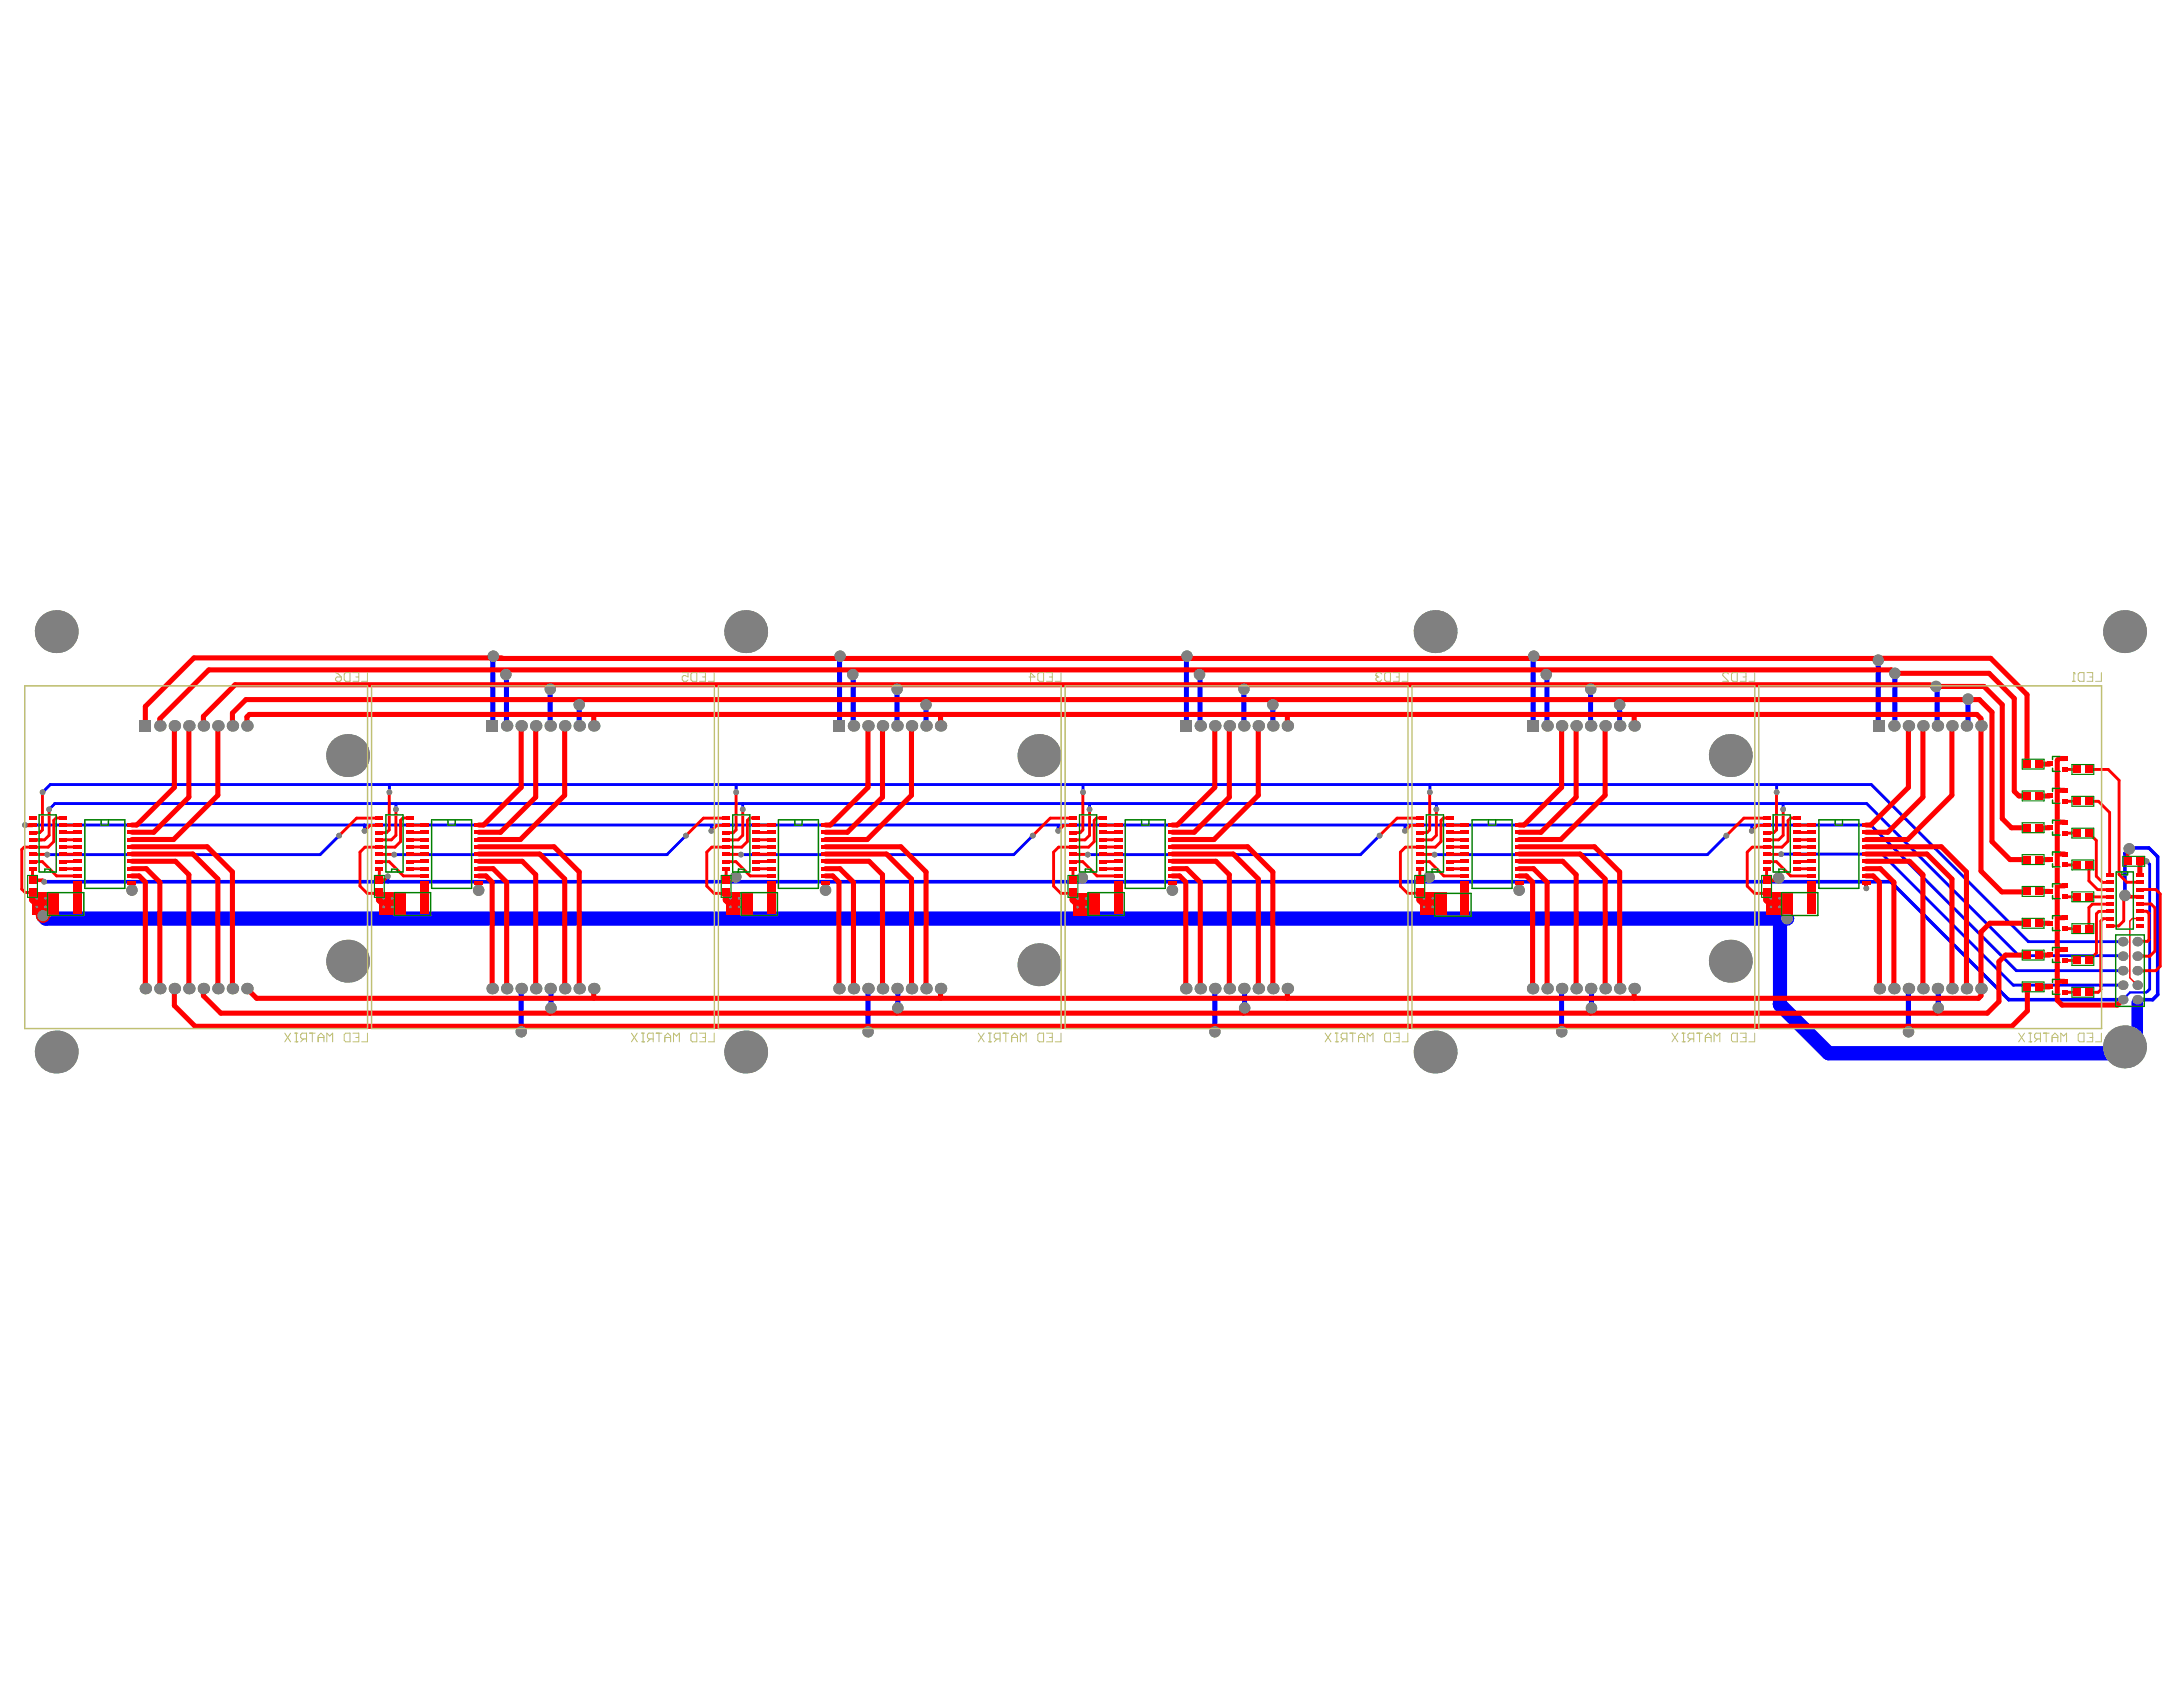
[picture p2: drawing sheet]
<svg xmlns="http://www.w3.org/2000/svg" width="279mm" height="216mm" viewBox="0 0 279 216" stroke-linecap="round" stroke-linejoin="round" font-family="sans-serif">
<path d="M17 112.8l-.1 .1v1M46.6 105.6l.1 .7M49.6 112.2h.1M91 105.6v.7M135.4 105.6v.7" fill="none" stroke="#00f" stroke-width=".37"/>
<path d="M107.5 92.8l-.1 .1M107.5 84v.1M151.8 92.8v.1M151.9 84l-.1 .1M153.6 92.9h.1" fill="none" stroke="#00f" stroke-width=".46"/>
<path d="M114.8 88.2h.1" fill="none" stroke="#00f" stroke-width=".65"/>
<circle cx="153.6" cy="86.5" r=".23" fill="#00f"/>
<g fill="none" stroke="#00f" stroke-width=".46">
<path d="M63.1 92.8l-.1 .1M63.1 84v.1M64.8 86.5h.1M64.8 92.9h.1M64.8 86.5v.1M109.2 86.5h.1M109.2 92.9h.1M109.2 86.5v.1M153.6 86.5v.1M196.2 92.8v.1M196.3 84l-.1 .1M198 92.9h.1"/>
<path d="M198 86.5h.1M198 86.5v.1M240.4 92.8l.1 .1M242.5 92.8l-.1 .1M247.9 92.9h.1M5.6 112.8h236.4l15.1 15.1h14.6M61.3 112.8v1.1M105.7 112.9v1M150.1 112.8v1.1M194.4 112.9v1M194.5 112.8l-.1 .1M238.8 112.8l.1 .9"/>
<path d="M272 114.6v-5.4l.6-.7h2.4l1.2 1.2v17.6l-.7 .6h-1.6M248 126.5l.1 .1v2.5"/>
</g>
<g fill="none" stroke="#00f" stroke-width=".65">
<path d="M63.1 84.1v8.7M64.8 86.5v6.4M70.4 88.2v4.7M74.1 90.2v2.7M107.5 84.1v8.7M109.2 86.5v6.4M114.8 88.2v4.7M118.5 90.2v2.7M151.8 84.1v8.7M153.6 86.5v6.4M159.2 88.2v4.7M162.9 90.2v2.7"/>
<path d="M196.2 84.1v8.7M198 86.5v6.4M203.6 88.2v4.7M207.3 90.2v2.7M240.4 84.5v8.3M242.5 86.2v6.6M247.9 88.5v4.4M251.9 89.5v3.2l-.2 .2M66.7 126.5v5.5M70.4 126.5l.1 .1v2.4M111.1 126.5v5.5M114.8 126.5l.1 .1v2.4"/>
<path d="M155.5 126.5v5.5M159.2 126.5l.1 .1v2.4M199.9 126.5v5.5M203.6 126.5l.1 .1v2.4M244.3 131.2l-.1 .1M244.3 126.5v5.5M248 126.5l.1 .1v2.4"/>
</g>
<g fill="none" stroke="#00f" stroke-width=".37">
<path d="M3.2 105.6h236.2l18.7 18.6h13.6M5.5 101.4l.9-1h233.1l20.1 20.1h12.4M6.3 103.6l.7-.8h231.9l19.5 19.5h13.6M43.4 106.9l-2.4 2.5h-34.9M49.6 112.2v.6M49.8 100.5v.9M50.7 102.9v.7M87.8 106.9l-2.4 2.5h-35M94.2 100.5v.9M95.1 102.9v.7M132.2 106.9l-2.4 2.5h-35M138.6 100.5v.9"/>
<path d="M139.5 102.9v.7M176.6 106.9l-2.5 2.5h-34.9M179.8 105.6v.7M183 100.5v.9M183.8 102.9v.7M221 106.9l-2.5 2.5h-34.9M224.2 105.6v.7M227.4 100.5v.9M228 109.3h12.9l16.8 16.8h14M228.2 102.9v.7M274.7 110.2l.4 .4v16l-.3 .3"/>
</g>
<path d="M274.8 126.9l-.1 .1h-2.1l-.9 .9" fill="none" stroke="#00f" stroke-width=".28"/>
<path d="M5.5 117.2l.4 .4h222.8M227.8 117.6v11l6.2 6.2h37.1l.8-.8" fill="none" stroke="#00f" stroke-width="1.8"/>
<path d="M273.5 128.3v4.1l-1.6 1.6" fill="none" stroke="#00f" stroke-width="1.5"/>
<g fill="#00f">
<path d="M92.9 114.2h3.4v2.9h-3.4z" fill-rule="evenodd"/>
<path d="M181.7 114.2h3.4v2.9h-3.4z" fill-rule="evenodd"/>
<path d="M48.6 114.2h3.4v2.9h-3.4z" fill-rule="evenodd"/>
<path d="M137.4 114.2h3.4v3h-3.4z" fill-rule="evenodd"/>
<path d="M226.1 114.2h3.4v2.9h-3.4z" fill-rule="evenodd"/>
<path d="M4.2 114.2h3.4v2.9h-3.4z" fill-rule="evenodd"/>
</g>
<g fill="#808080">
<circle cx="247.8" cy="87.9" r=".73"/>
<circle cx="242.5" cy="86.2" r=".73"/>
<circle cx="240.4" cy="84.5" r=".73"/>
<circle cx="70.5" cy="129" r=".73"/>
<circle cx="64.7" cy="86.3" r=".73"/>
<circle cx="63.1" cy="84" r=".73"/>
<circle cx="94.2" cy="101.4" r=".37"/>
<circle cx="95.1" cy="103.6" r=".37"/>
<circle cx="139.5" cy="103.6" r=".37"/>
<circle cx="138.6" cy="101.4" r=".37"/>
<circle cx="183.8" cy="103.6" r=".37"/>
<circle cx="183" cy="101.4" r=".37"/>
<circle cx="6.3" cy="103.6" r=".37"/>
<circle cx="5.5" cy="101.4" r=".37"/>
<circle cx="50.7" cy="103.6" r=".37"/>
<circle cx="49.8" cy="101.4" r=".37"/>
<circle cx="194.4" cy="113.9" r=".73"/>
<circle cx="228.7" cy="117.6" r=".73"/>
<circle cx="5.5" cy="117.2" r=".73"/>
<circle cx="94.6" cy="115" r=".18"/>
<circle cx="95.7" cy="115" r=".18"/>
<circle cx="95.7" cy="116.1" r=".18"/>
<circle cx="94.6" cy="116.1" r=".18"/>
<circle cx="93.5" cy="116.1" r=".18"/>
<circle cx="93.5" cy="115" r=".18"/>
<circle cx="137.9" cy="115" r=".18"/>
<circle cx="137.9" cy="116.1" r=".18"/>
<circle cx="139" cy="116.1" r=".18"/>
<circle cx="140.1" cy="116.1" r=".18"/>
<circle cx="140.1" cy="115" r=".18"/>
<circle cx="139" cy="115" r=".18"/>
<circle cx="182.3" cy="115" r=".18"/>
<circle cx="182.3" cy="116.1" r=".18"/>
<circle cx="183.4" cy="116.1" r=".18"/>
<circle cx="184.5" cy="116.1" r=".18"/>
<circle cx="184.5" cy="115" r=".18"/>
<circle cx="183.4" cy="115" r=".18"/>
<circle cx="226.7" cy="115" r=".18"/>
<circle cx="226.7" cy="116.1" r=".18"/>
<circle cx="227.7" cy="116.1" r=".18"/>
<circle cx="228.8" cy="116.1" r=".18"/>
<circle cx="228.8" cy="115" r=".18"/>
<circle cx="227.7" cy="115" r=".18"/>
<circle cx="49.1" cy="115" r=".18"/>
<circle cx="49.1" cy="116.1" r=".18"/>
<circle cx="50.2" cy="116.1" r=".18"/>
<circle cx="51.3" cy="116.1" r=".18"/>
<circle cx="51.3" cy="115" r=".18"/>
<circle cx="50.2" cy="115" r=".18"/>
<circle cx="4.7" cy="115" r=".18"/>
<circle cx="4.7" cy="116.1" r=".18"/>
<circle cx="5.8" cy="116.1" r=".18"/>
<circle cx="6.9" cy="116.1" r=".18"/>
<circle cx="6.9" cy="115" r=".18"/>
<circle cx="5.8" cy="115" r=".18"/>
<circle cx="150.1" cy="113.9" r=".73"/>
<circle cx="105.7" cy="113.9" r=".73"/>
<circle cx="16.9" cy="113.9" r=".73"/>
<circle cx="61.3" cy="113.9" r=".73"/>
<circle cx="227.4" cy="101.4" r=".37"/>
<circle cx="228.2" cy="103.6" r=".37"/>
<circle cx="228" cy="109.3" r=".37"/>
<circle cx="274.7" cy="110.2" r=".37"/>
<circle cx="272.5" cy="108.6" r=".73"/>
<circle cx="272" cy="114.6" r=".73"/>
<circle cx="70.4" cy="88.2" r=".73"/>
<circle cx="74.1" cy="90.2" r=".73"/>
<circle cx="118.5" cy="90.2" r=".73"/>
<circle cx="114.8" cy="88.2" r=".73"/>
<circle cx="107.5" cy="84" r=".73"/>
<circle cx="109.1" cy="86.3" r=".73"/>
<circle cx="162.9" cy="90.2" r=".73"/>
<circle cx="159.2" cy="88.2" r=".73"/>
<circle cx="151.9" cy="84" r=".73"/>
<circle cx="153.5" cy="86.3" r=".73"/>
<circle cx="207.3" cy="90.2" r=".73"/>
<circle cx="203.6" cy="88.2" r=".73"/>
<circle cx="196.3" cy="84" r=".73"/>
<circle cx="197.9" cy="86.3" r=".73"/>
<circle cx="66.7" cy="132" r=".73"/>
<circle cx="111.1" cy="132" r=".73"/>
<circle cx="114.9" cy="129" r=".73"/>
<circle cx="155.5" cy="132" r=".73"/>
<circle cx="159.3" cy="129" r=".73"/>
<circle cx="199.9" cy="132" r=".73"/>
<circle cx="203.7" cy="129" r=".73"/>
<circle cx="244.3" cy="132" r=".73"/>
<circle cx="248.1" cy="129" r=".73"/>
<circle cx="251.9" cy="89.5" r=".73"/>
<circle cx="3.2" cy="105.6" r=".37"/>
<circle cx="6.1" cy="109.4" r=".37"/>
<circle cx="43.4" cy="106.9" r=".37"/>
<circle cx="87.8" cy="106.9" r=".37"/>
<circle cx="50.4" cy="109.4" r=".37"/>
<circle cx="132.2" cy="106.9" r=".37"/>
<circle cx="94.8" cy="109.4" r=".37"/>
<circle cx="176.6" cy="106.9" r=".37"/>
<circle cx="139.2" cy="109.4" r=".37"/>
<circle cx="221" cy="106.9" r=".37"/>
<circle cx="183.6" cy="109.4" r=".37"/>
<circle cx="46.7" cy="106.3" r=".37"/>
<circle cx="91" cy="106.3" r=".37"/>
<circle cx="135.4" cy="106.3" r=".37"/>
<circle cx="179.8" cy="106.3" r=".37"/>
<circle cx="224.2" cy="106.3" r=".37"/>
<circle cx="5.6" cy="112.8" r=".37"/>
<circle cx="227.6" cy="112.4" r=".73"/>
<circle cx="238.9" cy="113.7" r=".37"/>
<circle cx="182.9" cy="112.3" r=".73"/>
<circle cx="138.5" cy="112.3" r=".73"/>
<circle cx="94.2" cy="112.2" r=".73"/>
<circle cx="49.6" cy="112.2" r=".37"/>
<circle cx="24.2" cy="126.5" r=".73"/>
<circle cx="22.3" cy="126.5" r=".73"/>
<circle cx="20.5" cy="126.5" r=".73"/>
<circle cx="20.5" cy="92.9" r=".73"/>
<circle cx="22.3" cy="92.9" r=".73"/>
<circle cx="24.2" cy="92.9" r=".73"/>
<circle cx="29.7" cy="126.5" r=".73"/>
<circle cx="27.9" cy="126.5" r=".73"/>
<circle cx="27.9" cy="92.9" r=".73"/>
<circle cx="29.7" cy="92.9" r=".73"/>
<circle cx="63" cy="126.5" r=".73"/>
<circle cx="64.8" cy="126.5" r=".73"/>
<circle cx="64.8" cy="92.9" r=".73"/>
<circle cx="70.4" cy="126.5" r=".73"/>
<circle cx="68.6" cy="126.5" r=".73"/>
<circle cx="68.6" cy="92.9" r=".73"/>
<circle cx="70.4" cy="92.9" r=".73"/>
<circle cx="76" cy="126.5" r=".73"/>
<circle cx="74.1" cy="126.5" r=".73"/>
<circle cx="74.1" cy="92.9" r=".73"/>
<circle cx="76" cy="92.9" r=".73"/>
<circle cx="107.4" cy="126.5" r=".73"/>
<circle cx="113" cy="126.5" r=".73"/>
<circle cx="111.1" cy="126.5" r=".73"/>
<circle cx="111.1" cy="92.9" r=".73"/>
<circle cx="113" cy="92.9" r=".73"/>
<circle cx="118.5" cy="126.5" r=".73"/>
<circle cx="116.7" cy="126.5" r=".73"/>
<circle cx="116.7" cy="92.9" r=".73"/>
<circle cx="118.5" cy="92.9" r=".73"/>
<circle cx="151.8" cy="126.5" r=".73"/>
<circle cx="153.6" cy="126.5" r=".73"/>
<circle cx="153.6" cy="92.9" r=".73"/>
<circle cx="161.1" cy="126.5" r=".73"/>
<circle cx="159.2" cy="126.5" r=".73"/>
<circle cx="157.3" cy="126.5" r=".73"/>
<circle cx="157.3" cy="92.9" r=".73"/>
<circle cx="159.2" cy="92.9" r=".73"/>
<circle cx="161.1" cy="92.9" r=".73"/>
<circle cx="164.8" cy="126.5" r=".73"/>
<circle cx="164.8" cy="92.9" r=".73"/>
<circle cx="196.2" cy="126.5" r=".73"/>
<circle cx="201.7" cy="126.5" r=".73"/>
<circle cx="199.9" cy="126.5" r=".73"/>
<circle cx="199.9" cy="92.9" r=".73"/>
<circle cx="201.7" cy="92.9" r=".73"/>
<circle cx="207.3" cy="126.5" r=".73"/>
<circle cx="205.4" cy="126.5" r=".73"/>
<circle cx="205.4" cy="92.9" r=".73"/>
<circle cx="207.3" cy="92.9" r=".73"/>
<circle cx="240.5" cy="126.5" r=".73"/>
<circle cx="244.3" cy="126.5" r=".73"/>
<circle cx="242.4" cy="126.5" r=".73"/>
<circle cx="242.4" cy="92.9" r=".73"/>
<circle cx="244.3" cy="92.9" r=".73"/>
<circle cx="249.8" cy="126.5" r=".73"/>
<circle cx="248" cy="126.5" r=".73"/>
<circle cx="248" cy="92.9" r=".73"/>
<circle cx="249.8" cy="92.9" r=".73"/>
<circle cx="253.5" cy="126.5" r=".73"/>
<circle cx="253.5" cy="92.9" r=".73"/>
<circle cx="271.7" cy="126.1" r=".6"/>
<circle cx="273.5" cy="126.1" r=".6"/>
<circle cx="271.7" cy="127.9" r=".6"/>
<circle cx="273.5" cy="127.9" r=".6"/>
<circle cx="271.7" cy="120.5" r=".6"/>
<circle cx="273.5" cy="120.5" r=".6"/>
<circle cx="271.7" cy="122.4" r=".6"/>
<circle cx="273.5" cy="122.4" r=".6"/>
<circle cx="271.7" cy="124.2" r=".6"/>
<circle cx="273.5" cy="124.2" r=".6"/>
<circle cx="18.6" cy="126.5" r=".73"/>
<circle cx="26" cy="126.5" r=".73"/>
<circle cx="26" cy="92.9" r=".73"/>
<circle cx="31.6" cy="126.5" r=".73"/>
<circle cx="31.6" cy="92.9" r=".73"/>
<circle cx="72.3" cy="126.5" r=".73"/>
<circle cx="66.7" cy="126.5" r=".73"/>
<circle cx="66.7" cy="92.9" r=".73"/>
<circle cx="72.3" cy="92.9" r=".73"/>
<circle cx="120.4" cy="126.5" r=".73"/>
<circle cx="114.8" cy="126.5" r=".73"/>
<circle cx="109.2" cy="126.5" r=".73"/>
<circle cx="109.2" cy="92.9" r=".73"/>
<circle cx="114.8" cy="92.9" r=".73"/>
<circle cx="120.4" cy="92.9" r=".73"/>
<circle cx="162.9" cy="126.5" r=".73"/>
<circle cx="155.5" cy="126.5" r=".73"/>
<circle cx="155.5" cy="92.9" r=".73"/>
<circle cx="162.9" cy="92.9" r=".73"/>
<circle cx="209.2" cy="126.5" r=".73"/>
<circle cx="203.6" cy="126.5" r=".73"/>
<circle cx="198" cy="126.5" r=".73"/>
<circle cx="198" cy="92.9" r=".73"/>
<circle cx="203.6" cy="92.9" r=".73"/>
<circle cx="209.2" cy="92.9" r=".73"/>
<circle cx="251.7" cy="126.5" r=".73"/>
<circle cx="246.1" cy="126.5" r=".73"/>
<circle cx="246.1" cy="92.9" r=".73"/>
<circle cx="251.7" cy="92.9" r=".73"/>
<circle cx="44.5" cy="123" r="2.74"/>
<circle cx="44.5" cy="96.7" r="2.74"/>
<circle cx="95.4" cy="134.6" r="2.74"/>
<circle cx="95.4" cy="80.8" r="2.74"/>
<circle cx="133" cy="123.5" r="2.74"/>
<circle cx="133" cy="96.7" r="2.74"/>
<circle cx="183.7" cy="134.6" r="2.74"/>
<circle cx="183.7" cy="80.8" r="2.74"/>
<circle cx="221.5" cy="123" r="2.74"/>
<circle cx="221.5" cy="96.7" r="2.74"/>
<circle cx="271.9" cy="134" r="2.74"/>
<circle cx="271.9" cy="80.8" r="2.74"/>
<circle cx="7.2" cy="134.6" r="2.74"/>
<circle cx="7.2" cy="80.8" r="2.74"/>
</g>
<g fill="#808080">
<path d="M62.3 92.2h1.4v1.4h-1.4z" fill-rule="evenodd"/>
<path d="M106.6 92.2h1.5v1.4h-1.5z" fill-rule="evenodd"/>
<path d="M151 92.2h1.5v1.4h-1.5z" fill-rule="evenodd"/>
<path d="M195.4 92.2h1.5v1.4h-1.5z" fill-rule="evenodd"/>
<path d="M239.8 92.2h1.5v1.4h-1.5z" fill-rule="evenodd"/>
<path d="M17.9 92.2h1.4v1.4h-1.4z" fill-rule="evenodd"/>
</g>
<g fill="none" stroke="#f00" stroke-width=".37">
<path d="M264.3 98.5h1.5M267.4 98.5h2.4l1.4 1.4v12l1 1h1.7M4.2 109.3l1.9 .1M4.2 111.2h.1M4.2 110.3h1.2l1.8 1.8h2.7M4.2 111.2v1.5M5.4 101.4v4.8l-.3 .4h-.9M6.3 103.6v3.3l-.6 .6h-1.5M8 104.7h-.8l-.3 .3v2.7l-.7 .7h-3.1l-.3 .3v5.1l.4 .4h1M8 106.5h1.9M8 110.3h1.9M8 109.3h1.9"/>
<path d="M8 108.4h1.9M8 107.5h1.9M8 105.6h1.9M8 111.2h1.9M48.6 104.7h-3l-2.2 2.2M48.6 110.3h1.2l1.8 1.8h2.7M48.6 109.3h1.8M48.6 105.6h-1.2l-.7 .7M48.6 111.2h.1M48.6 111.2v1.5h.5l.5-.5M49.8 101.4v4.8l-.3 .4h-.9M50.7 103.6v3.3l-.6 .6h-1.5"/>
<path d="M52.4 104.7h-.8l-.3 .3v2.7l-.7 .7h-3.9l-.6 .7v4.3l.9 .9h1.4M52.4 106.5h1.9M52.4 110.3h1.9M52.4 109.3h1.9M52.4 108.4h1.9M52.4 107.5h1.9M52.4 105.6h1.9M52.4 111.2h1.9M92.9 104.7h-2.9l-2.2 2.2M92.9 110.3h1.3l1.8 1.8h2.7M92.9 109.3h1.9M92.9 105.6h-1.2l-.7 .7"/>
<path d="M92.9 111.2v1.5h1.1M94.2 101.4v4.8l-.3 .4h-1M95.1 103.6v3.3l-.6 .6h-1.6M96.8 104.7h-.8l-.3 .3v2.7l-.8 .7h-3.8l-.6 .7v4.3l.9 .9h1.4M96.8 106.5h1.9M96.8 110.3h1.9M96.8 109.3h1.9M96.8 108.4h1.9M96.8 107.5h1.9M96.8 105.6h1.9M96.8 111.2h1.9M137.3 104.7h-2.9l-2.2 2.2"/>
<path d="M137.3 111.2h.1M137.3 110.3h1.3l1.8 1.8h2.7M137.3 109.3h1.9M137.3 105.6h-1.2l-.7 .7M137.3 111.2v1.5h1.1M138.6 101.4v4.8l-.3 .4h-1M139.5 103.6v3.3l-.6 .6h-1.6M141.2 104.7h-.8l-.4 .3v2.7l-.7 .7h-3.8l-.7 .7v4.3l1 .9h1.4l.1-.1M141.2 106.5h1.9M141.2 110.3h1.9M141.2 109.3h1.9M141.2 108.4h1.9"/>
<path d="M141.2 107.5h1.9M141.2 105.6h1.9M141.2 111.2h1.9M181.7 104.7h-2.9l-2.2 2.2M181.7 111.2h.1M181.7 110.3h1.3l1.8 1.8h2.7M181.7 109.3h1.9M181.7 105.6h-1.2l-.7 .7M181.7 111.2v1.5h1.1M183 101.4v4.8l-.4 .4h-.9M183.8 103.6v3.3l-.5 .6h-1.6M185.6 104.7h-.9l-.3 .3v2.7l-.7 .7h-3.8l-.7 .7v4.3l1 .9h1.4"/>
<path d="M185.6 106.5h1.9M185.6 110.3h1.9M185.6 109.3h1.9M185.6 108.4h1.9M185.6 107.5h1.9M185.6 105.6h1.9M185.6 111.2h1.9M226.1 105.6h-1.2l-.7 .7M226.1 104.7h-2.9l-2.2 2.2M226.1 111.2v1.5M226.1 110.3h1.3l1.8 1.8h2.7M227.4 101.4v4.8l-.4 .4h-.9"/>
<path d="M228 109.3h-1.9M228.2 103.6v3.3l-.6 .6h-1.5M230 104.7h-.8l-.3 .3v2.6l-.8 .8h-3.8l-.7 .7v4.3l1 .9h1.4M230 106.5h1.9M230 110.3h1.9M230 109.3h1.9M230 108.4h1.9M230 107.5h1.9M230 105.6h1.9M230 111.2h1.9M264.3 118.8h1.5M264.3 114.8h1.5"/>
<path d="M264.3 110.7h1.5M264.3 102.5h1.5M264.3 106.6h1.5M267.4 114.8h.1M267.4 110.7v2l1.1 1.2h1.5M267.4 102.5h1.2l1.4 1.5v8M267.4 106.6l.9 1v4.5l.8 .8h.9M267.4 114.8h2.6M270 117.6h-.8l-.3 .3v8.8l-.4 .3h-1.1M270 115.7h-2.2l-.4 .4v2.7M270 116.6h-1.4l-.3 .3v5.1l-.9 .9M272 114.6l-.2 .2v3.1l-.6 .6h-1.2"/>
<path d="M273.9 116.6h.9l.2 .3v3.4l-.1 .2h-1.4M273.9 113.8h2l.6 .6v9.3l-.6 .5h-2M273.9 115.7h1.4l.5 .5v5.5l-.6 .7h-1.3M264.3 127h1.5M264.3 122.9h1.5"/>
</g>
<path d="M64.8 86v.8M109.2 86v.8M153.6 86.7v.1M153.6 86v.7M198 86v.8M247.1 87.6l.2 .3h.5M3.2 105.6h1M4.2 112.7h1.3l.1 .1M227.6 112.4v.2l-.1 .1h-1.4M238.8 113l.1 .7M272 114.6l.1 .2h1.8M272.5 108.6l-.2 .2v1.4" fill="none" stroke="#f00" stroke-width=".46"/>
<g fill="none" stroke="#f00" stroke-width=".65">
<path d="M20.5 92.9v-.9l6.2-6.3h215.4l.4 .5h12.1l3.2 3.2v11.9l.6 .6h1M22.3 92.9v7.9l-4.8 4.8h-.6M24.2 92.9v9.1l-4.5 4.5h-2.8M27.9 92.9v8.9l-5.7 5.6h-5.3M31.6 92.9v-1.2l.3-.3h221.1l.5 .6v19.5l2.7 2.6h3.1l.1-.1M63.1 84.3h176.9M64.2 84.2h-39.4l-6.2 6.2v2.5M66.7 92.9v7.9l-4.8 4.8h-.6M68.6 92.9v9.1l-4.5 4.5h-2.8M70.4 87.7v.5M72.3 92.9v8.9l-5.7 5.6h-5.3M72.3 92.9h.1"/>
<path d="M74.1 89.5v.7M76 91.5v1.4M111.1 92.9v7.9l-4.8 4.8h-.6M113 92.9v9.1l-4.5 4.5h-2.8M114.8 87.7v.5M116.7 92.9v8.9l-5.7 5.6h-5.3M116.7 92.9h.1M118.5 89.5v.7M120.4 91.5v1.4M155.5 92.9v7.9l-4.8 4.8h-.6M157.3 92.9v9.1l-4.5 4.5h-2.7M159.2 87.7v.5"/>
<path d="M161 92.9v8.9l-5.6 5.6h-5.3M161.1 92.9h-.1M162.9 89.5v.7M164.8 91.5v1.4M199.9 92.9v7.9l-4.8 4.8h-.7M201.7 92.9v9.1l-4.5 4.5h-2.8M203.6 87.7v.5M205.4 92.9v8.9l-5.6 5.6h-5.4M207.2 89.5h-175.7l-1.8 1.8v1.6M207.3 90.2v-.7h46l1.7 1.6v16.6l2.3 2.3h2.1M209.2 91.5v1.4M240.4 84.5l.2-.2h14.2l4.6 4.6v8.9"/>
<path d="M244.3 92.9v7.9l-4.9 4.8h-.6M246.1 92.9v9.1l-4.5 4.5h-2.8M247.1 87.6h-217l-4.1 4.1v1.2M247.8 87.9h6.1l2.4 2.3v14.6l1.1 1.1h2M249.8 92.9v8.9l-5.6 5.6h-5.4M249.8 92.9h.1M261 97.8h1.3M264.2 97.1h-.7l-.2 .2v30.7l.6 .6h7.1l.7-.7M16.9 111.2h1.8l1.8 1.7v13.6M16.9 108.4h9.6l3.2 3.2v14.9M16.9 110.2h5.6l1.7 1.7v14.6M16.9 109.3h7.8l3.2 3.2v14"/>
<path d="M16.9 112.1h.9l.8 .8v13.6M61.3 108.4h9.6l3.2 3.2v14.9M61.3 110.2h5.5l1.8 1.7v14.6M61.3 112.1h.9l.8 .8v13.6M61.3 111.2h1.8l1.7 1.7v13.6M61.3 109.3h7.8l3.2 3.2v14M105.7 112.1h.9l.8 .8v13.6M105.7 110.2h5.5l1.8 1.7v14.6M105.7 111.2h1.8l1.7 1.7v13.6M105.7 108.4h9.6l3.2 3.2v14.9M105.7 109.3h7.8l3.2 3.2v14M150.1 112.1h.9l.8 .8v13.6"/>
<path d="M150.1 110.2h5.5l1.7 1.7v14.6M150.1 111.2h1.8l1.7 1.7v13.6M150.1 109.3h7.8l3.2 3.2v14M150.1 108.4h9.6l3.2 3.2v14.9M194.4 112.1h1l.8 .8v13.6M194.4 111.2h1.9l1.7 1.7v13.6M194.4 109.3h7.8l3.2 3.2v14M194.4 110.2h5.6l1.7 1.7v14.6M194.4 108.4h9.7l3.2 3.2v14.9M238.8 112.1h1l.7 .8v13.6M238.8 111.2h1.9l1.7 1.7v13.6M238.8 109.3h7.8l3.2 3.2v14"/>
<path d="M238.8 110.2h5.6l1.7 1.7v14.6M238.8 108.4h9.7l3.2 3.2v14.9M259.3 118.2h-4.6l-1.2 1.1v8.2l-.3 .3h-220.4l-1.2-1.3M261 118.2h1.3M261 110h1.3M261 105.9h1.3M261 101.9h1.3M261 114.1h1.3M263.3 109.3h.9M263.3 117.4h.9M263.3 113.4h.9M263.3 101.1h.9"/>
<path d="M263.3 105.2h.9M274.7 110.2h-.8v1.6M70.5 129v.5l-.1 .2M76 126.5v1.3M114.9 129v.5l-.1 .2M120.4 126.5v1.3M159.3 129v.5l-.1 .2M164.8 126.5v1.3M203.7 129v.5l-.2 .2M209.2 126.5v1.3M248.1 129v.5l-.2 .2M259.4 122.2h-2.7l-.9 .9v5.1l-1.4 1.5h-226.1l-2.3-2.3v-.9"/>
<path d="M259.5 126.3v3.1l-2 1.9h-232.5l-2.7-2.6v-2.2M261 122.2h1.3M261 126.3h1.3M263.3 125.6h.9M263.3 121.5h.9"/>
</g>
<path d="M273.9 117.6h-1l-.3 .3v7.2l.9 1" fill="none" stroke="#f00" stroke-width=".19"/>
<path d="M4.2 114.2v1l.5 .5h2.2M48.6 114.2v1l.5 .5h2.2M92.9 114.2v1l.6 .5h2.1M137.3 114.2v1l.6 .5h2.1M137.9 115.7h2.2M181.7 114.2v1l.6 .5h2.1M226.1 114.2v1l.5 .5h2.2v1.8l-.1 .1" fill="none" stroke="#f00" stroke-width=".88"/>
<path d="M6.1 116.3l-.6 .7v.2" fill="none" stroke="#f00" stroke-width="1.8"/>
<g fill="#f00">
<path d="M186.9 112.9h1.1v1.7h-1.1z" fill-rule="evenodd"/>
<path d="M231.3 112.9h1.1v1.7h-1.1z" fill-rule="evenodd"/>
<path d="M92.9 114.2h3.4v2.9h-3.4z" fill-rule="evenodd"/>
<path d="M181.7 114.2h3.4v2.9h-3.4z" fill-rule="evenodd"/>
<path d="M9.4 112.9h1.1v1.7h-1.1z" fill-rule="evenodd"/>
<path d="M53.8 112.9h1.1v1.7h-1.1z" fill-rule="evenodd"/>
<path d="M98.2 112.9h1.1v1.7h-1.1z" fill-rule="evenodd"/>
<path d="M142.5 112.9h1.1v1.7h-1.1z" fill-rule="evenodd"/>
<path d="M48.6 114.2h3.4v2.9h-3.4z" fill-rule="evenodd"/>
<path d="M137.4 114.2h3.4v3h-3.4z" fill-rule="evenodd"/>
<path d="M226.1 114.2h3.4v2.9h-3.4z" fill-rule="evenodd"/>
<path d="M4.2 114.2h3.4v2.9h-3.4z" fill-rule="evenodd"/>
</g>
<g fill="#808080">
<circle cx="247.8" cy="87.9" r=".73"/>
<circle cx="242.5" cy="86.2" r=".73"/>
<circle cx="240.4" cy="84.5" r=".73"/>
<circle cx="70.5" cy="129" r=".73"/>
<circle cx="64.7" cy="86.3" r=".73"/>
<circle cx="63.1" cy="84" r=".73"/>
<circle cx="94.2" cy="101.4" r=".37"/>
<circle cx="95.1" cy="103.6" r=".37"/>
<circle cx="139.5" cy="103.6" r=".37"/>
<circle cx="138.6" cy="101.4" r=".37"/>
<circle cx="183.8" cy="103.6" r=".37"/>
<circle cx="183" cy="101.4" r=".37"/>
<circle cx="6.3" cy="103.6" r=".37"/>
<circle cx="5.5" cy="101.4" r=".37"/>
<circle cx="50.7" cy="103.6" r=".37"/>
<circle cx="49.8" cy="101.4" r=".37"/>
<circle cx="194.4" cy="113.9" r=".73"/>
<circle cx="228.7" cy="117.6" r=".73"/>
<circle cx="5.5" cy="117.2" r=".73"/>
<circle cx="94.6" cy="115" r=".18"/>
<circle cx="95.7" cy="115" r=".18"/>
<circle cx="95.7" cy="116.1" r=".18"/>
<circle cx="94.6" cy="116.1" r=".18"/>
<circle cx="93.5" cy="116.1" r=".18"/>
<circle cx="93.5" cy="115" r=".18"/>
<circle cx="137.9" cy="115" r=".18"/>
<circle cx="137.9" cy="116.1" r=".18"/>
<circle cx="139" cy="116.1" r=".18"/>
<circle cx="140.1" cy="116.1" r=".18"/>
<circle cx="140.1" cy="115" r=".18"/>
<circle cx="139" cy="115" r=".18"/>
<circle cx="182.3" cy="115" r=".18"/>
<circle cx="182.3" cy="116.1" r=".18"/>
<circle cx="183.4" cy="116.1" r=".18"/>
<circle cx="184.5" cy="116.1" r=".18"/>
<circle cx="184.5" cy="115" r=".18"/>
<circle cx="183.4" cy="115" r=".18"/>
<circle cx="226.7" cy="115" r=".18"/>
<circle cx="226.7" cy="116.1" r=".18"/>
<circle cx="227.7" cy="116.1" r=".18"/>
<circle cx="228.8" cy="116.1" r=".18"/>
<circle cx="228.8" cy="115" r=".18"/>
<circle cx="227.7" cy="115" r=".18"/>
<circle cx="49.1" cy="115" r=".18"/>
<circle cx="49.1" cy="116.1" r=".18"/>
<circle cx="50.2" cy="116.1" r=".18"/>
<circle cx="51.3" cy="116.1" r=".18"/>
<circle cx="51.3" cy="115" r=".18"/>
<circle cx="50.2" cy="115" r=".18"/>
<circle cx="4.7" cy="115" r=".18"/>
<circle cx="4.7" cy="116.1" r=".18"/>
<circle cx="5.8" cy="116.1" r=".18"/>
<circle cx="6.9" cy="116.1" r=".18"/>
<circle cx="6.9" cy="115" r=".18"/>
<circle cx="5.8" cy="115" r=".18"/>
<circle cx="150.1" cy="113.9" r=".73"/>
<circle cx="105.7" cy="113.9" r=".73"/>
<circle cx="16.9" cy="113.9" r=".73"/>
<circle cx="61.3" cy="113.9" r=".73"/>
<circle cx="227.4" cy="101.4" r=".37"/>
<circle cx="228.2" cy="103.6" r=".37"/>
<circle cx="228" cy="109.3" r=".37"/>
<circle cx="274.7" cy="110.2" r=".37"/>
<circle cx="272.5" cy="108.6" r=".73"/>
<circle cx="272" cy="114.6" r=".73"/>
<circle cx="70.4" cy="88.2" r=".73"/>
<circle cx="74.1" cy="90.2" r=".73"/>
<circle cx="118.5" cy="90.2" r=".73"/>
<circle cx="114.8" cy="88.2" r=".73"/>
<circle cx="107.5" cy="84" r=".73"/>
<circle cx="109.1" cy="86.3" r=".73"/>
<circle cx="162.9" cy="90.2" r=".73"/>
<circle cx="159.2" cy="88.2" r=".73"/>
<circle cx="151.9" cy="84" r=".73"/>
<circle cx="153.5" cy="86.3" r=".73"/>
<circle cx="207.3" cy="90.2" r=".73"/>
<circle cx="203.6" cy="88.2" r=".73"/>
<circle cx="196.3" cy="84" r=".73"/>
<circle cx="197.9" cy="86.3" r=".73"/>
<circle cx="66.7" cy="132" r=".73"/>
<circle cx="111.1" cy="132" r=".73"/>
<circle cx="114.9" cy="129" r=".73"/>
<circle cx="155.5" cy="132" r=".73"/>
<circle cx="159.3" cy="129" r=".73"/>
<circle cx="199.9" cy="132" r=".73"/>
<circle cx="203.7" cy="129" r=".73"/>
<circle cx="244.3" cy="132" r=".73"/>
<circle cx="248.1" cy="129" r=".73"/>
<circle cx="251.9" cy="89.5" r=".73"/>
<circle cx="3.2" cy="105.6" r=".37"/>
<circle cx="6.1" cy="109.4" r=".37"/>
<circle cx="43.4" cy="106.9" r=".37"/>
<circle cx="87.8" cy="106.9" r=".37"/>
<circle cx="50.4" cy="109.4" r=".37"/>
<circle cx="132.2" cy="106.9" r=".37"/>
<circle cx="94.8" cy="109.4" r=".37"/>
<circle cx="176.6" cy="106.9" r=".37"/>
<circle cx="139.2" cy="109.4" r=".37"/>
<circle cx="221" cy="106.9" r=".37"/>
<circle cx="183.6" cy="109.4" r=".37"/>
<circle cx="46.7" cy="106.3" r=".37"/>
<circle cx="91" cy="106.3" r=".37"/>
<circle cx="135.4" cy="106.3" r=".37"/>
<circle cx="179.8" cy="106.3" r=".37"/>
<circle cx="224.2" cy="106.3" r=".37"/>
<circle cx="5.6" cy="112.8" r=".37"/>
<circle cx="227.6" cy="112.4" r=".73"/>
<circle cx="238.9" cy="113.7" r=".37"/>
<circle cx="182.9" cy="112.3" r=".73"/>
<circle cx="138.5" cy="112.3" r=".73"/>
<circle cx="94.2" cy="112.2" r=".73"/>
<circle cx="49.6" cy="112.2" r=".37"/>
<circle cx="24.2" cy="126.5" r=".73"/>
<circle cx="22.3" cy="126.5" r=".73"/>
<circle cx="20.5" cy="126.5" r=".73"/>
<circle cx="20.5" cy="92.9" r=".73"/>
<circle cx="22.3" cy="92.9" r=".73"/>
<circle cx="24.2" cy="92.9" r=".73"/>
<circle cx="29.7" cy="126.5" r=".73"/>
<circle cx="27.9" cy="126.5" r=".73"/>
<circle cx="27.9" cy="92.9" r=".73"/>
<circle cx="29.7" cy="92.9" r=".73"/>
<circle cx="63" cy="126.5" r=".73"/>
<circle cx="64.8" cy="126.5" r=".73"/>
<circle cx="64.8" cy="92.9" r=".73"/>
<circle cx="70.4" cy="126.5" r=".73"/>
<circle cx="68.6" cy="126.5" r=".73"/>
<circle cx="68.6" cy="92.9" r=".73"/>
<circle cx="70.4" cy="92.9" r=".73"/>
<circle cx="76" cy="126.5" r=".73"/>
<circle cx="74.1" cy="126.5" r=".73"/>
<circle cx="74.1" cy="92.9" r=".73"/>
<circle cx="76" cy="92.9" r=".73"/>
<circle cx="107.4" cy="126.5" r=".73"/>
<circle cx="113" cy="126.5" r=".73"/>
<circle cx="111.1" cy="126.5" r=".73"/>
<circle cx="111.1" cy="92.9" r=".73"/>
<circle cx="113" cy="92.9" r=".73"/>
<circle cx="118.5" cy="126.5" r=".73"/>
<circle cx="116.7" cy="126.5" r=".73"/>
<circle cx="116.7" cy="92.9" r=".73"/>
<circle cx="118.5" cy="92.9" r=".73"/>
<circle cx="151.8" cy="126.5" r=".73"/>
<circle cx="153.6" cy="126.5" r=".73"/>
<circle cx="153.6" cy="92.9" r=".73"/>
<circle cx="161.1" cy="126.5" r=".73"/>
<circle cx="159.2" cy="126.5" r=".73"/>
<circle cx="157.3" cy="126.5" r=".73"/>
<circle cx="157.3" cy="92.9" r=".73"/>
<circle cx="159.2" cy="92.9" r=".73"/>
<circle cx="161.1" cy="92.9" r=".73"/>
<circle cx="164.8" cy="126.5" r=".73"/>
<circle cx="164.8" cy="92.9" r=".73"/>
<circle cx="196.2" cy="126.5" r=".73"/>
<circle cx="201.7" cy="126.5" r=".73"/>
<circle cx="199.9" cy="126.5" r=".73"/>
<circle cx="199.9" cy="92.9" r=".73"/>
<circle cx="201.7" cy="92.9" r=".73"/>
<circle cx="207.3" cy="126.5" r=".73"/>
<circle cx="205.4" cy="126.5" r=".73"/>
<circle cx="205.4" cy="92.9" r=".73"/>
<circle cx="207.3" cy="92.9" r=".73"/>
<circle cx="240.5" cy="126.5" r=".73"/>
<circle cx="244.3" cy="126.5" r=".73"/>
<circle cx="242.4" cy="126.5" r=".73"/>
<circle cx="242.4" cy="92.9" r=".73"/>
<circle cx="244.3" cy="92.9" r=".73"/>
<circle cx="249.8" cy="126.5" r=".73"/>
<circle cx="248" cy="126.5" r=".73"/>
<circle cx="248" cy="92.9" r=".73"/>
<circle cx="249.8" cy="92.9" r=".73"/>
<circle cx="253.5" cy="126.5" r=".73"/>
<circle cx="253.5" cy="92.9" r=".73"/>
<circle cx="271.7" cy="126.1" r=".6"/>
<circle cx="273.5" cy="126.1" r=".6"/>
<circle cx="271.7" cy="127.9" r=".6"/>
<circle cx="273.5" cy="127.9" r=".6"/>
<circle cx="271.7" cy="120.5" r=".6"/>
<circle cx="273.5" cy="120.5" r=".6"/>
<circle cx="271.7" cy="122.4" r=".6"/>
<circle cx="273.5" cy="122.4" r=".6"/>
<circle cx="271.7" cy="124.2" r=".6"/>
<circle cx="273.5" cy="124.2" r=".6"/>
<circle cx="18.6" cy="126.5" r=".73"/>
<circle cx="26" cy="126.5" r=".73"/>
<circle cx="26" cy="92.9" r=".73"/>
<circle cx="31.6" cy="126.5" r=".73"/>
<circle cx="31.6" cy="92.9" r=".73"/>
<circle cx="72.3" cy="126.5" r=".73"/>
<circle cx="66.7" cy="126.5" r=".73"/>
<circle cx="66.7" cy="92.9" r=".73"/>
<circle cx="72.3" cy="92.9" r=".73"/>
<circle cx="120.4" cy="126.5" r=".73"/>
<circle cx="114.8" cy="126.5" r=".73"/>
<circle cx="109.2" cy="126.5" r=".73"/>
<circle cx="109.2" cy="92.9" r=".73"/>
<circle cx="114.8" cy="92.9" r=".73"/>
<circle cx="120.4" cy="92.9" r=".73"/>
<circle cx="162.9" cy="126.5" r=".73"/>
<circle cx="155.5" cy="126.5" r=".73"/>
<circle cx="155.5" cy="92.9" r=".73"/>
<circle cx="162.9" cy="92.9" r=".73"/>
<circle cx="209.2" cy="126.5" r=".73"/>
<circle cx="203.6" cy="126.5" r=".73"/>
<circle cx="198" cy="126.5" r=".73"/>
<circle cx="198" cy="92.9" r=".73"/>
<circle cx="203.6" cy="92.9" r=".73"/>
<circle cx="209.2" cy="92.9" r=".73"/>
<circle cx="251.7" cy="126.5" r=".73"/>
<circle cx="246.1" cy="126.5" r=".73"/>
<circle cx="246.1" cy="92.9" r=".73"/>
<circle cx="251.7" cy="92.9" r=".73"/>
<circle cx="44.5" cy="123" r="2.74"/>
<circle cx="44.5" cy="96.7" r="2.74"/>
<circle cx="95.4" cy="134.6" r="2.74"/>
<circle cx="95.4" cy="80.8" r="2.74"/>
<circle cx="133" cy="123.5" r="2.74"/>
<circle cx="133" cy="96.7" r="2.74"/>
<circle cx="183.7" cy="134.6" r="2.74"/>
<circle cx="183.7" cy="80.8" r="2.74"/>
<circle cx="221.5" cy="123" r="2.74"/>
<circle cx="221.5" cy="96.7" r="2.74"/>
<circle cx="271.9" cy="134" r="2.74"/>
<circle cx="271.9" cy="80.8" r="2.74"/>
<circle cx="7.2" cy="134.6" r="2.74"/>
<circle cx="7.2" cy="80.8" r="2.74"/>
</g>
<g fill="#808080">
<path d="M62.3 92.2h1.4v1.4h-1.4z" fill-rule="evenodd"/>
<path d="M106.6 92.2h1.5v1.4h-1.5z" fill-rule="evenodd"/>
<path d="M151 92.2h1.5v1.4h-1.5z" fill-rule="evenodd"/>
<path d="M195.4 92.2h1.5v1.4h-1.5z" fill-rule="evenodd"/>
<path d="M239.8 92.2h1.5v1.4h-1.5z" fill-rule="evenodd"/>
<path d="M17.9 92.2h1.4v1.4h-1.4z" fill-rule="evenodd"/>
</g>
<g fill="#f00">
<path d="M140.7 110h1v.5h-1z" fill-rule="evenodd"/>
<path d="M140.7 107.3h1v.4h-1z" fill-rule="evenodd"/>
<path d="M140.7 105.4h1v.4h-1z" fill-rule="evenodd"/>
<path d="M140.7 104.5h1v.4h-1z" fill-rule="evenodd"/>
<path d="M231.3 112.8h1.1v.4h-1.1z" fill-rule="evenodd"/>
<path d="M231.3 111.9h1.1v.4h-1.1z" fill-rule="evenodd"/>
<path d="M231.3 110h1.1v.5h-1.1z" fill-rule="evenodd"/>
<path d="M231.3 107.2h1.1v.5h-1.1z" fill-rule="evenodd"/>
<path d="M231.3 105.4h1.1v.4h-1.1z" fill-rule="evenodd"/>
<path d="M140.7 108.2h1v.4h-1z" fill-rule="evenodd"/>
<path d="M140.7 109.1h1v.4h-1z" fill-rule="evenodd"/>
<path d="M140.7 111h1v.4h-1z" fill-rule="evenodd"/>
<path d="M140.7 106.3h1v.5h-1z" fill-rule="evenodd"/>
<path d="M231.3 114.5h1.1v2.4h-1.1z" fill-rule="evenodd"/>
<path d="M231.3 111h1.1v.4h-1.1z" fill-rule="evenodd"/>
<path d="M231.3 109.1h1.1v.4h-1.1z" fill-rule="evenodd"/>
<path d="M231.3 108.2h1.1v.4h-1.1z" fill-rule="evenodd"/>
<path d="M231.3 106.3h1.1v.4h-1.1z" fill-rule="evenodd"/>
<path d="M3.7 110.1h.9v.4h-.9z" fill-rule="evenodd"/>
<path d="M3.7 107.3h.9v.4h-.9z" fill-rule="evenodd"/>
<path d="M3.7 105.4h.9v.5h-.9z" fill-rule="evenodd"/>
<path d="M3.7 104.5h.9v.4h-.9z" fill-rule="evenodd"/>
<path d="M9.4 112.8h1.1v.4h-1.1z" fill-rule="evenodd"/>
<path d="M9.4 111.9h1.1v.4h-1.1z" fill-rule="evenodd"/>
<path d="M9.4 110h1.1v.5h-1.1z" fill-rule="evenodd"/>
<path d="M9.4 107.2h1.1v.5h-1.1z" fill-rule="evenodd"/>
<path d="M9.4 105.4h1.1v.4h-1.1z" fill-rule="evenodd"/>
<path d="M16.3 112.8h1.1v.4h-1.1z" fill-rule="evenodd"/>
<path d="M16.3 111.9h1.1v.4h-1.1z" fill-rule="evenodd"/>
<path d="M16.3 110h1.1v.4h-1.1z" fill-rule="evenodd"/>
<path d="M16.3 109.1h1.1v.4h-1.1z" fill-rule="evenodd"/>
<path d="M16.3 107.2h1.1v.5h-1.1z" fill-rule="evenodd"/>
<path d="M53.8 112.8h1.1v.4h-1.1z" fill-rule="evenodd"/>
<path d="M53.8 111.9h1.1v.4h-1.1z" fill-rule="evenodd"/>
<path d="M53.8 110h1.1v.5h-1.1z" fill-rule="evenodd"/>
<path d="M52 110h.9v.5h-.9z" fill-rule="evenodd"/>
<path d="M53.8 107.2h1.1v.5h-1.1z" fill-rule="evenodd"/>
<path d="M52 107.3h.9v.4h-.9z" fill-rule="evenodd"/>
<path d="M53.8 105.4h1.1v.4h-1.1z" fill-rule="evenodd"/>
<path d="M52 105.4h.9v.4h-.9z" fill-rule="evenodd"/>
<path d="M52 104.5h.9v.4h-.9z" fill-rule="evenodd"/>
<path d="M92.5 110.1h.9v.4h-.9z" fill-rule="evenodd"/>
<path d="M92.5 107.3h.9v.4h-.9z" fill-rule="evenodd"/>
<path d="M92.5 105.4h.9v.5h-.9z" fill-rule="evenodd"/>
<path d="M92.5 104.5h.9v.4h-.9z" fill-rule="evenodd"/>
<path d="M98.2 112.8h1.1v.4h-1.1z" fill-rule="evenodd"/>
<path d="M98.2 111.9h1.1v.4h-1.1z" fill-rule="evenodd"/>
<path d="M98.2 110h1.1v.5h-1.1z" fill-rule="evenodd"/>
<path d="M98.2 107.2h1.1v.5h-1.1z" fill-rule="evenodd"/>
<path d="M98.2 105.4h1.1v.4h-1.1z" fill-rule="evenodd"/>
<path d="M105.1 112.8h1.1v.4h-1.1z" fill-rule="evenodd"/>
<path d="M105.1 111.9h1.1v.4h-1.1z" fill-rule="evenodd"/>
<path d="M105.1 110h1.1v.4h-1.1z" fill-rule="evenodd"/>
<path d="M105.1 109.1h1.1v.4h-1.1z" fill-rule="evenodd"/>
<path d="M105.1 107.2h1.1v.5h-1.1z" fill-rule="evenodd"/>
<path d="M136.9 110.1h.9v.4h-.9z" fill-rule="evenodd"/>
<path d="M136.9 107.3h.9v.4h-.9z" fill-rule="evenodd"/>
<path d="M136.9 105.4h.9v.5h-.9z" fill-rule="evenodd"/>
<path d="M136.9 104.5h.9v.4h-.9z" fill-rule="evenodd"/>
<path d="M142.6 112.8h1.1v.4h-1.1z" fill-rule="evenodd"/>
<path d="M142.6 111.9h1.1v.4h-1.1z" fill-rule="evenodd"/>
<path d="M142.6 110h1.1v.5h-1.1z" fill-rule="evenodd"/>
<path d="M142.6 107.2h1.1v.5h-1.1z" fill-rule="evenodd"/>
<path d="M142.6 105.4h1.1v.4h-1.1z" fill-rule="evenodd"/>
<path d="M181.2 110.1h1v.4h-1z" fill-rule="evenodd"/>
<path d="M181.2 107.3h1v.4h-1z" fill-rule="evenodd"/>
<path d="M181.2 105.4h1v.5h-1z" fill-rule="evenodd"/>
<path d="M181.2 104.5h1v.4h-1z" fill-rule="evenodd"/>
<path d="M186.9 112.8h1.1v.4h-1.1z" fill-rule="evenodd"/>
<path d="M186.9 111.9h1.1v.4h-1.1z" fill-rule="evenodd"/>
<path d="M186.9 110h1.1v.5h-1.1z" fill-rule="evenodd"/>
<path d="M186.9 107.2h1.1v.5h-1.1z" fill-rule="evenodd"/>
<path d="M186.9 105.4h1.1v.4h-1.1z" fill-rule="evenodd"/>
<path d="M193.9 112.8h1.1v.4h-1.1z" fill-rule="evenodd"/>
<path d="M193.9 111.9h1.1v.4h-1.1z" fill-rule="evenodd"/>
<path d="M193.9 110h1.1v.4h-1.1z" fill-rule="evenodd"/>
<path d="M193.9 109.1h1.1v.4h-1.1z" fill-rule="evenodd"/>
<path d="M193.9 107.2h1.1v.5h-1.1z" fill-rule="evenodd"/>
<path d="M225.6 110.1h1v.4h-1z" fill-rule="evenodd"/>
<path d="M225.6 107.3h1v.4h-1z" fill-rule="evenodd"/>
<path d="M225.6 105.4h1v.5h-1z" fill-rule="evenodd"/>
<path d="M225.6 104.5h1v.4h-1z" fill-rule="evenodd"/>
<path d="M229.5 110h1v.5h-1z" fill-rule="evenodd"/>
<path d="M229.5 107.3h1v.4h-1z" fill-rule="evenodd"/>
<path d="M229.5 105.4h1v.4h-1z" fill-rule="evenodd"/>
<path d="M229.5 104.5h1v.4h-1z" fill-rule="evenodd"/>
<path d="M259 121.8h.9v.9h-.9z" fill-rule="evenodd"/>
<path d="M260.5 121.8h1v.9h-1z" fill-rule="evenodd"/>
<path d="M262 121.9h.7v.6h-.7z" fill-rule="evenodd"/>
<path d="M262 117.8h.7v.6h-.7z" fill-rule="evenodd"/>
<path d="M262 105.6h.7v.6h-.7z" fill-rule="evenodd"/>
<path d="M260.5 105.5h1v.9h-1z" fill-rule="evenodd"/>
<path d="M259 105.5h.9v.9h-.9z" fill-rule="evenodd"/>
<path d="M263.9 126.7h.7v.6h-.7z" fill-rule="evenodd"/>
<path d="M263.9 114.5h.7v.6h-.7z" fill-rule="evenodd"/>
<path d="M265.3 114.3h1v.9h-1z" fill-rule="evenodd"/>
<path d="M266.9 114.3h.9v.9h-.9z" fill-rule="evenodd"/>
<path d="M263.9 113.1h.7v.6h-.7z" fill-rule="evenodd"/>
<path d="M263.9 110.4h.7v.6h-.7z" fill-rule="evenodd"/>
<path d="M263.9 98.2h.7v.6h-.7z" fill-rule="evenodd"/>
<path d="M265.3 98h1v.9h-1z" fill-rule="evenodd"/>
<path d="M266.9 98h.9v.9h-.9z" fill-rule="evenodd"/>
<path d="M263.9 96.8h.7v.6h-.7z" fill-rule="evenodd"/>
<path d="M273.4 117.3h1v.5h-1z" fill-rule="evenodd"/>
<path d="M269.5 117.4h1v.4h-1z" fill-rule="evenodd"/>
<path d="M273.4 116.4h1v.4h-1z" fill-rule="evenodd"/>
<path d="M269.5 116.4h1v.5h-1z" fill-rule="evenodd"/>
<path d="M273.4 114.5h1v.5h-1z" fill-rule="evenodd"/>
<path d="M269.5 114.6h1v.4h-1z" fill-rule="evenodd"/>
<path d="M273.4 111.8h1v.4h-1z" fill-rule="evenodd"/>
<path d="M269.5 111.8h1v.4h-1z" fill-rule="evenodd"/>
<path d="M3.7 113.8h.9v.9h-.9z" fill-rule="evenodd"/>
<path d="M3.7 112.2h.9v.9h-.9z" fill-rule="evenodd"/>
<path d="M3.7 108.2h.9v.4h-.9z" fill-rule="evenodd"/>
<path d="M3.7 109.1h.9v.5h-.9z" fill-rule="evenodd"/>
<path d="M3.7 111h.9v.4h-.9z" fill-rule="evenodd"/>
<path d="M3.7 106.3h.9v.5h-.9z" fill-rule="evenodd"/>
<path d="M9.4 114.5h1.1v2.4h-1.1z" fill-rule="evenodd"/>
<path d="M9.4 111h1.1v.4h-1.1z" fill-rule="evenodd"/>
<path d="M9.4 109.1h1.1v.4h-1.1z" fill-rule="evenodd"/>
<path d="M9.4 108.2h1.1v.4h-1.1z" fill-rule="evenodd"/>
<path d="M9.4 106.3h1.1v.4h-1.1z" fill-rule="evenodd"/>
<path d="M16.3 111h1.1v.4h-1.1z" fill-rule="evenodd"/>
<path d="M16.3 108.1h1.1v.5h-1.1z" fill-rule="evenodd"/>
<path d="M16.3 106.3h1.1v.4h-1.1z" fill-rule="evenodd"/>
<path d="M16.3 105.4h1.1v.4h-1.1z" fill-rule="evenodd"/>
<path d="M50.7 114.5h1.1v2.4h-1.1z" fill-rule="evenodd"/>
<path d="M53.8 114.5h1.1v2.4h-1.1z" fill-rule="evenodd"/>
<path d="M53.8 111h1.1v.4h-1.1z" fill-rule="evenodd"/>
<path d="M53.8 109.1h1.1v.4h-1.1z" fill-rule="evenodd"/>
<path d="M53.8 108.2h1.1v.4h-1.1z" fill-rule="evenodd"/>
<path d="M52 108.2h.9v.4h-.9z" fill-rule="evenodd"/>
<path d="M52 109.1h.9v.4h-.9z" fill-rule="evenodd"/>
<path d="M52 111h.9v.4h-.9z" fill-rule="evenodd"/>
<path d="M53.8 106.3h1.1v.4h-1.1z" fill-rule="evenodd"/>
<path d="M52 106.3h.9v.5h-.9z" fill-rule="evenodd"/>
<path d="M92.5 113.8h.9v.9h-.9z" fill-rule="evenodd"/>
<path d="M95.1 114.5h1.1v2.4h-1.1z" fill-rule="evenodd"/>
<path d="M92.5 112.2h.9v.9h-.9z" fill-rule="evenodd"/>
<path d="M92.5 108.2h.9v.4h-.9z" fill-rule="evenodd"/>
<path d="M92.5 109.1h.9v.5h-.9z" fill-rule="evenodd"/>
<path d="M92.5 111h.9v.4h-.9z" fill-rule="evenodd"/>
<path d="M92.5 106.3h.9v.5h-.9z" fill-rule="evenodd"/>
<path d="M98.2 114.5h1.1v2.4h-1.1z" fill-rule="evenodd"/>
<path d="M98.2 111h1.1v.4h-1.1z" fill-rule="evenodd"/>
<path d="M98.2 109.1h1.1v.4h-1.1z" fill-rule="evenodd"/>
<path d="M98.2 108.2h1.1v.4h-1.1z" fill-rule="evenodd"/>
<path d="M98.2 106.3h1.1v.4h-1.1z" fill-rule="evenodd"/>
<path d="M105.1 111h1.1v.4h-1.1z" fill-rule="evenodd"/>
<path d="M105.1 108.1h1.1v.5h-1.1z" fill-rule="evenodd"/>
<path d="M105.1 106.3h1.1v.4h-1.1z" fill-rule="evenodd"/>
<path d="M105.1 105.4h1.1v.4h-1.1z" fill-rule="evenodd"/>
<path d="M136.9 113.8h.9v.9h-.9z" fill-rule="evenodd"/>
<path d="M136.9 112.2h.9v.9h-.9z" fill-rule="evenodd"/>
<path d="M136.9 108.2h.9v.4h-.9z" fill-rule="evenodd"/>
<path d="M136.9 109.1h.9v.5h-.9z" fill-rule="evenodd"/>
<path d="M136.9 111h.9v.4h-.9z" fill-rule="evenodd"/>
<path d="M136.9 106.3h.9v.5h-.9z" fill-rule="evenodd"/>
<path d="M139.5 114.5h1.1v2.4h-1.1z" fill-rule="evenodd"/>
<path d="M142.6 114.5h1.1v2.4h-1.1z" fill-rule="evenodd"/>
<path d="M142.6 111h1.1v.4h-1.1z" fill-rule="evenodd"/>
<path d="M142.6 109.1h1.1v.4h-1.1z" fill-rule="evenodd"/>
<path d="M142.6 108.2h1.1v.4h-1.1z" fill-rule="evenodd"/>
<path d="M142.6 106.3h1.1v.4h-1.1z" fill-rule="evenodd"/>
<path d="M181.3 113.8h.9v.9h-.9z" fill-rule="evenodd"/>
<path d="M183.9 114.6h1.1v2.4h-1.1z" fill-rule="evenodd"/>
<path d="M181.3 112.2h.9v.9h-.9z" fill-rule="evenodd"/>
<path d="M181.2 108.2h1v.4h-1z" fill-rule="evenodd"/>
<path d="M181.2 109.1h1v.5h-1z" fill-rule="evenodd"/>
<path d="M181.2 111h1v.4h-1z" fill-rule="evenodd"/>
<path d="M181.2 106.3h1v.5h-1z" fill-rule="evenodd"/>
<path d="M186.9 114.6h1.1v2.4h-1.1z" fill-rule="evenodd"/>
<path d="M186.9 111h1.1v.4h-1.1z" fill-rule="evenodd"/>
<path d="M186.9 109.1h1.1v.4h-1.1z" fill-rule="evenodd"/>
<path d="M186.9 108.2h1.1v.4h-1.1z" fill-rule="evenodd"/>
<path d="M186.9 106.3h1.1v.4h-1.1z" fill-rule="evenodd"/>
<path d="M193.9 111h1.1v.4h-1.1z" fill-rule="evenodd"/>
<path d="M193.9 108.1h1.1v.5h-1.1z" fill-rule="evenodd"/>
<path d="M193.9 106.3h1.1v.4h-1.1z" fill-rule="evenodd"/>
<path d="M193.9 105.4h1.1v.4h-1.1z" fill-rule="evenodd"/>
<path d="M225.6 113.8h1v.9h-1z" fill-rule="evenodd"/>
<path d="M225.6 112.2h1v.9h-1z" fill-rule="evenodd"/>
<path d="M225.6 108.2h1v.4h-1z" fill-rule="evenodd"/>
<path d="M225.6 109.1h1v.5h-1z" fill-rule="evenodd"/>
<path d="M225.6 111h1v.4h-1z" fill-rule="evenodd"/>
<path d="M225.6 106.3h1v.5h-1z" fill-rule="evenodd"/>
<path d="M228.3 114.5h1.1v2.4h-1.1z" fill-rule="evenodd"/>
<path d="M229.5 108.2h1v.4h-1z" fill-rule="evenodd"/>
<path d="M229.5 109.1h1v.4h-1z" fill-rule="evenodd"/>
<path d="M229.5 111h1v.4h-1z" fill-rule="evenodd"/>
<path d="M229.5 106.3h1v.5h-1z" fill-rule="evenodd"/>
<path d="M259 125.8h.9v1h-.9z" fill-rule="evenodd"/>
<path d="M260.5 125.8h1v1h-1z" fill-rule="evenodd"/>
<path d="M262 126h.7v.6h-.7z" fill-rule="evenodd"/>
<path d="M262 113.8h.7v.6h-.7z" fill-rule="evenodd"/>
<path d="M260.5 113.6h1v.9h-1z" fill-rule="evenodd"/>
<path d="M259 113.6h.9v.9h-.9z" fill-rule="evenodd"/>
<path d="M260.5 117.7h1v.9h-1z" fill-rule="evenodd"/>
<path d="M259 117.7h.9v.9h-.9z" fill-rule="evenodd"/>
<path d="M262 109.7h.7v.6h-.7z" fill-rule="evenodd"/>
<path d="M260.5 109.5h1v1h-1z" fill-rule="evenodd"/>
<path d="M259 109.5h.9v1h-.9z" fill-rule="evenodd"/>
<path d="M262 97.5h.7v.6h-.7z" fill-rule="evenodd"/>
<path d="M260.5 97.3h1v1h-1z" fill-rule="evenodd"/>
<path d="M259 97.3h.9v1h-.9z" fill-rule="evenodd"/>
<path d="M266.9 126.5h.9v1h-.9z" fill-rule="evenodd"/>
<path d="M265.3 126.5h1v1h-1z" fill-rule="evenodd"/>
<path d="M266.9 122.5h.9v.9h-.9z" fill-rule="evenodd"/>
<path d="M265.3 122.5h1v.9h-1z" fill-rule="evenodd"/>
<path d="M263.9 121.2h.7v.6h-.7z" fill-rule="evenodd"/>
<path d="M263.9 122.6h.7v.6h-.7z" fill-rule="evenodd"/>
<path d="M263.9 118.5h.7v.6h-.7z" fill-rule="evenodd"/>
<path d="M263.9 117.2h.7v.5h-.7z" fill-rule="evenodd"/>
<path d="M263.9 109h.7v.6h-.7z" fill-rule="evenodd"/>
<path d="M265.3 110.2h1v1h-1z" fill-rule="evenodd"/>
<path d="M266.9 110.2h.9v1h-.9z" fill-rule="evenodd"/>
<path d="M263.9 106.3h.7v.6h-.7z" fill-rule="evenodd"/>
<path d="M263.9 104.9h.7v.6h-.7z" fill-rule="evenodd"/>
<path d="M263.9 102.2h.7v.6h-.7z" fill-rule="evenodd"/>
<path d="M265.3 106.2h1v.9h-1z" fill-rule="evenodd"/>
<path d="M266.9 106.2h.9v.9h-.9z" fill-rule="evenodd"/>
<path d="M265.3 102.1h1v.9h-1z" fill-rule="evenodd"/>
<path d="M266.9 102.1h.9v.9h-.9z" fill-rule="evenodd"/>
<path d="M273.4 115.5h1v.4h-1z" fill-rule="evenodd"/>
<path d="M273.4 113.6h1v.5h-1z" fill-rule="evenodd"/>
<path d="M269.5 115.5h1v.4h-1z" fill-rule="evenodd"/>
<path d="M269.5 113.6h1v.5h-1z" fill-rule="evenodd"/>
<path d="M269.5 118.3h1v.4h-1z" fill-rule="evenodd"/>
<path d="M273.4 118.3h1v.4h-1z" fill-rule="evenodd"/>
<path d="M271.9 109.8h.9v.9h-.9z" fill-rule="evenodd"/>
<path d="M273.4 109.8h.9v.9h-.9z" fill-rule="evenodd"/>
<path d="M273.4 112.7h1v.4h-1z" fill-rule="evenodd"/>
<path d="M269.5 112.7h1v.4h-1z" fill-rule="evenodd"/>
<path d="M262 101.6h.7v.5h-.7z" fill-rule="evenodd"/>
<path d="M260.5 101.4h1v.9h-1z" fill-rule="evenodd"/>
<path d="M259 101.4h.9v.9h-.9z" fill-rule="evenodd"/>
<path d="M263.9 125.3h.7v.6h-.7z" fill-rule="evenodd"/>
<path d="M265.3 118.4h1v.9h-1z" fill-rule="evenodd"/>
<path d="M266.9 118.4h.9v.9h-.9z" fill-rule="evenodd"/>
<path d="M263.9 100.9h.7v.5h-.7z" fill-rule="evenodd"/>
<path d="M7.6 110h.9v.5h-.9z" fill-rule="evenodd"/>
<path d="M7.6 107.2h.9v.5h-.9z" fill-rule="evenodd"/>
<path d="M7.6 105.4h.9v.4h-.9z" fill-rule="evenodd"/>
<path d="M7.6 104.5h.9v.4h-.9z" fill-rule="evenodd"/>
<path d="M48.1 110.1h.9v.4h-.9z" fill-rule="evenodd"/>
<path d="M48.1 107.3h.9v.4h-.9z" fill-rule="evenodd"/>
<path d="M48.1 105.4h.9v.5h-.9z" fill-rule="evenodd"/>
<path d="M48.1 104.5h.9v.4h-.9z" fill-rule="evenodd"/>
<path d="M60.7 112.8h1.1v.4h-1.1z" fill-rule="evenodd"/>
<path d="M60.7 111.9h1.1v.4h-1.1z" fill-rule="evenodd"/>
<path d="M60.7 110h1.1v.4h-1.1z" fill-rule="evenodd"/>
<path d="M60.7 109.1h1.1v.4h-1.1z" fill-rule="evenodd"/>
<path d="M60.7 107.2h1.1v.5h-1.1z" fill-rule="evenodd"/>
<path d="M96.3 110h1v.5h-1z" fill-rule="evenodd"/>
<path d="M96.3 107.3h1v.4h-1z" fill-rule="evenodd"/>
<path d="M96.3 105.4h1v.4h-1z" fill-rule="evenodd"/>
<path d="M96.3 104.5h1v.4h-1z" fill-rule="evenodd"/>
<path d="M149.5 112.8h1.1v.4h-1.1z" fill-rule="evenodd"/>
<path d="M149.5 111.9h1.1v.4h-1.1z" fill-rule="evenodd"/>
<path d="M149.5 110h1.1v.4h-1.1z" fill-rule="evenodd"/>
<path d="M149.5 109.1h1.1v.4h-1.1z" fill-rule="evenodd"/>
<path d="M149.5 107.2h1.1v.5h-1.1z" fill-rule="evenodd"/>
<path d="M185.1 110h1v.5h-1z" fill-rule="evenodd"/>
<path d="M185.1 107.3h1v.4h-1z" fill-rule="evenodd"/>
<path d="M185.1 105.4h1v.4h-1z" fill-rule="evenodd"/>
<path d="M185.1 104.5h1v.4h-1z" fill-rule="evenodd"/>
<path d="M238.3 112.8h1.1v.4h-1.1z" fill-rule="evenodd"/>
<path d="M238.3 111.9h1.1v.4h-1.1z" fill-rule="evenodd"/>
<path d="M238.3 110h1.1v.4h-1.1z" fill-rule="evenodd"/>
<path d="M238.3 109.1h1.1v.4h-1.1z" fill-rule="evenodd"/>
<path d="M238.3 107.2h1.1v.5h-1.1z" fill-rule="evenodd"/>
<path d="M6.3 114.5h1.1v2.4h-1.1z" fill-rule="evenodd"/>
<path d="M7.6 108.2h.9v.4h-.9z" fill-rule="evenodd"/>
<path d="M7.6 109.1h.9v.4h-.9z" fill-rule="evenodd"/>
<path d="M7.6 111h.9v.4h-.9z" fill-rule="evenodd"/>
<path d="M7.6 106.3h.9v.5h-.9z" fill-rule="evenodd"/>
<path d="M48.1 113.8h.9v.9h-.9z" fill-rule="evenodd"/>
<path d="M48.1 112.2h.9v.9h-.9z" fill-rule="evenodd"/>
<path d="M48.1 108.2h.9v.4h-.9z" fill-rule="evenodd"/>
<path d="M48.1 109.1h.9v.5h-.9z" fill-rule="evenodd"/>
<path d="M48.1 111h.9v.4h-.9z" fill-rule="evenodd"/>
<path d="M48.1 106.3h.9v.5h-.9z" fill-rule="evenodd"/>
<path d="M60.7 111h1.1v.4h-1.1z" fill-rule="evenodd"/>
<path d="M60.7 108.1h1.1v.5h-1.1z" fill-rule="evenodd"/>
<path d="M60.7 106.3h1.1v.4h-1.1z" fill-rule="evenodd"/>
<path d="M60.7 105.4h1.1v.4h-1.1z" fill-rule="evenodd"/>
<path d="M96.3 108.2h1v.4h-1z" fill-rule="evenodd"/>
<path d="M96.3 109.1h1v.4h-1z" fill-rule="evenodd"/>
<path d="M96.3 111h1v.4h-1z" fill-rule="evenodd"/>
<path d="M96.3 106.3h1v.5h-1z" fill-rule="evenodd"/>
<path d="M149.5 111h1.1v.4h-1.1z" fill-rule="evenodd"/>
<path d="M149.5 108.1h1.1v.5h-1.1z" fill-rule="evenodd"/>
<path d="M149.5 106.3h1.1v.4h-1.1z" fill-rule="evenodd"/>
<path d="M149.5 105.4h1.1v.4h-1.1z" fill-rule="evenodd"/>
<path d="M185.1 108.2h1v.4h-1z" fill-rule="evenodd"/>
<path d="M185.1 109.1h1v.4h-1z" fill-rule="evenodd"/>
<path d="M185.1 111h1v.4h-1z" fill-rule="evenodd"/>
<path d="M185.1 106.3h1v.5h-1z" fill-rule="evenodd"/>
<path d="M238.3 111h1.1v.4h-1.1z" fill-rule="evenodd"/>
<path d="M238.3 108.1h1.1v.5h-1.1z" fill-rule="evenodd"/>
<path d="M238.3 106.3h1.1v.4h-1.1z" fill-rule="evenodd"/>
<path d="M238.3 105.4h1.1v.4h-1.1z" fill-rule="evenodd"/>
</g>
<path d="M3.2 87.8h43.8v43.8h-43.8zM47.6 87.8h43.8v43.8h-43.8zM91.9 87.8h43.9v43.8h-43.9zM136.3 87.8h43.9v43.8h-43.9zM180.7 87.8h43.9v43.8h-43.9zM225.1 87.8h43.9v43.8h-43.9z" fill="none" stroke="#c0c073" stroke-width=".19"/>
<g fill="none" stroke="#c0c073" stroke-width=".13">
<path d="M42.9 86.8l.2-.2h.6v.4l-.2 .2h-.4l-.2-.2zM42.9 86.1l.4 .2 .4 .3M44.1 86.3l.1-.2h.6v1.1h-.6l-.1-.2zM45.2 86.1h.7v1.1h-.7M45.5 86.6h.4M47 86.1v1.1h-.7M87.3 86.1h.8v.5l-.4-.1h-.2l-.2 .1v.4l.2 .2h.4l.2-.2M88.4 86.3l.2-.2h.6v1.1h-.6l-.2-.2zM89.5 86.1h.8v1.1h-.8M89.9 86.6h.4M91.4 86.1v1.1h-.7M131.7 86.6h.8l-.6-.5v1.1"/>
<path d="M132.8 86.3l.2-.2h.6v1.1h-.6l-.2-.2zM133.9 86.1h.8v1.1h-.8M134.3 86.6h.4M135.8 86.1v1.1h-.7M176.1 86.5h.1M176.1 86.5l.2 .1M176.3 86.6l-.2 .2v.2l.2 .2h.4l.1-.2M176.3 86.6h.2M176.8 86.3l-.1-.2h-.4l-.2 .2v.2M177.2 86.3l.2-.2h.6v1.1h-.6l-.2-.2zM178.3 86.1h.8v1.1h-.8M178.7 86.6h.4"/>
<path d="M180.2 86.1v1.1h-.8M221.2 86.3l-.1-.2h-.4l-.2 .2v.2l.7 .7h-.7M221.6 86.3l.2-.2h.6v1.1h-.6l-.2-.2zM222.7 86.1h.8v1.1h-.8M223.1 86.6h.4M224.6 86.1v1.1h-.8M265.2 87.2h.4M265.4 86.1h.1M265.4 86.1v1.1M265.4 86.1l.2 .2M266 86.3l.2-.2h.5v1.1h-.5l-.2-.2zM267.1 86.1h.7v1.1h-.7"/>
<path d="M267.5 86.6h.3M269 86.1v1.1h-.8M36.4 132.2l.8 1.1M37.2 132.2l-.8 1.1M37.7 133.3h.4M37.7 132.2h.4M37.9 132.2v1.1M38.9 133l-.4 .3M39.2 133h-.5l-.2-.2v-.4l.2-.2h.5v1.1M39.6 132.2h.7M40 132.2v1.1M40.7 132.8h.8"/>
<path d="M40.7 133.3v-.7l.4-.4 .4 .4v.7M41.8 133.3v-1.1l.4 .4 .4-.4v1.1M44.1 132.4l.1-.2h.6v1.1h-.6l-.1-.2zM45.2 132.2h.7v1.1h-.7M45.5 132.8h.4M47 132.2v1.1h-.7M80.8 132.2l.8 1.1M81.6 132.2l-.8 1.1M82.1 133.3h.4M82.1 132.2h.4M82.3 132.2v1.1M83.2 133l-.3 .3"/>
<path d="M83.6 133h-.6l-.1-.2v-.4l.1-.2h.6v1.1M84 132.2h.7M84.3 132.2v1.1M85.1 132.8h.7M85.1 133.3v-.7l.4-.4 .3 .4v.7M86.2 133.3v-1.1l.4 .4 .3-.4v1.1M88.4 132.4l.2-.2h.6v1.1h-.6l-.2-.2zM89.5 132.2h.8v1.1h-.8M89.9 132.8h.4M91.4 132.2v1.1h-.7M125.2 132.2l.8 1.1M126 132.2l-.8 1.1"/>
<path d="M126.5 133.3h.4M126.5 132.2h.4M126.7 132.2v1.1M127.6 133l-.3 .3M128 133h-.6l-.1-.2v-.4l.1-.2h.6v1.1M128.4 132.2h.7M128.7 132.2v1.1M129.5 132.8h.7M129.5 133.3v-.7l.4-.4 .3 .4v.7M130.6 133.3v-1.1l.4 .4 .3-.4v1.1M132.8 132.4l.2-.2h.6v1.1h-.6l-.2-.2zM133.9 132.2h.8v1.1h-.8"/>
<path d="M134.3 132.8h.4M135.8 132.2v1.1h-.7M169.6 132.2l.7 1.1M170.3 132.2l-.7 1.1M170.9 133.3h.4M170.9 132.2h.4M171.1 132.2v1.1M172 133l-.4 .3M172.4 133h-.6l-.2-.2v-.4l.2-.2h.6v1.1M172.8 132.2h.7M173.1 132.2v1.1M173.9 132.8h.7"/>
<path d="M173.9 133.3v-.7l.3-.4 .4 .4v.7M175 133.3v-1.1l.4 .4 .3-.4v1.1M177.2 132.4l.2-.2h.6v1.1h-.6l-.2-.2zM178.3 132.2h.8v1.1h-.8M178.7 132.8h.4M180.2 132.2v1.1h-.8M214 132.2l.7 1.1M214.7 132.2l-.7 1.1M215.3 133.3h.4M215.3 132.2h.4M215.5 132.2v1.1M216.4 133l-.4 .3"/>
<path d="M216.8 133h-.6l-.2-.2v-.4l.2-.2h.6v1.1M217.2 132.2h.7M217.5 132.2v1.1M218.3 132.8h.7M218.3 133.3v-.7l.3-.4 .4 .4v.7M219.4 133.3v-1.1l.4 .4 .3-.4v1.1M221.6 132.4l.2-.2h.6v1.1h-.6l-.2-.2zM222.7 132.2h.8v1.1h-.8M223.1 132.8h.4M224.6 132.2v1.1h-.8M258.4 132.2l.7 1.1M259.1 132.2l-.7 1.1"/>
<path d="M259.7 133.3h.3M259.7 132.2h.3M259.9 132.2v1.1M260.8 133l-.4 .3M261.2 133h-.6l-.2-.2v-.4l.2-.2h.6v1.1M261.5 132.2h.8M261.9 132.2v1.1M262.6 132.8h.8M262.6 133.3v-.7l.4-.4 .4 .4v.7M263.8 133.3v-1.1l.3 .4 .4-.4v1.1M266 132.4l.2-.2h.5v1.1h-.5l-.2-.2zM267.1 132.2h.7v1.1h-.7"/>
<path d="M267.5 132.8h.3M269 132.2v1.1h-.8"/>
</g>
<g fill="none" stroke="#008000" stroke-width=".19">
<path d="M262.7 98.3v.4h1M263.7 96.8h-1v.4M5 104.3h2.2v7.3h-2.2zM5.7 111.6v-.4h.8v.4M6.1 114.2h4.6v3h-4.6zM10.9 104.9h5.1v8.8h-5.1zM12.9 104.9v.7h1v-.7M49.4 104.3h2.2v7.3h-2.2zM50.1 111.6v-.4h.8v.4M50.5 114.2h4.6v3h-4.6zM55.2 104.9h5.2v8.8h-5.2zM57.3 104.9v.7h1v-.7"/>
<path d="M93.8 104.3h2.2v7.3h-2.2zM94.5 111.6v-.4h.7v.4M94.9 114.2h4.6v3h-4.6zM99.6 104.9h5.1v8.8h-5.1zM101.7 104.9v.7h1v-.7M138.2 104.3h2.2v7.3h-2.2zM138.9 111.6v-.4h.7v.4M139.2 114.2h4.7v3h-4.7zM144 104.9h5.1v8.8h-5.1zM146.1 104.9v.7h.9v-.7M182.6 104.3h2.2v7.3h-2.2zM183.3 111.6v-.4h.7v.4"/>
<path d="M183.6 114.3h4.7v3h-4.7zM188.4 104.9h5.1v8.8h-5.1zM190.5 104.9v.7h.9v-.7M226.9 104.3h2.2v7.3h-2.2zM227.7 111.6v-.4h.7v.4M228 114.2h4.7v3h-4.7zM232.8 104.9h5.1v8.8h-5.1zM234.9 104.9v.7h.9v-.7M262.7 102.4v.4h1M262.7 106.5v.4h1M262.7 110.5v.4h1M262.7 114.6v.4h1"/>
<path d="M262.7 118.7v.4h1M263.7 100.9h-1v.4M263.7 105h-1v.4M263.7 109h-1v.4M263.7 113.1h-1v.4M263.7 117.2h-1v.4M270.8 119.7h3.6v9.1h-3.6zM270.8 111.6h2.2v7.3h-2.2zM271.6 111.6v.4h.7v-.4M262.7 126.8v.4h1M262.7 122.8v.4h1M263.7 121.3h-1v.4"/>
<path d="M263.7 125.3h-1v.4"/>
</g>
<g fill="none" stroke="#008000" stroke-width=".15">
<path d="M258.8 97.2h2.8v1.2h-2.8zM265.2 97.8h2.8v1.3h-2.8zM3.5 112h1.3v2.8h-1.3zM47.9 112h1.3v2.8h-1.3zM92.3 112h1.3v2.8h-1.3zM136.7 112h1.3v2.8h-1.3zM181.1 112h1.2v2.8h-1.2zM225.5 112h1.2v2.8h-1.2zM258.8 101.2h2.8v1.3h-2.8zM258.8 105.3h2.8v1.3h-2.8zM258.8 109.4h2.8v1.2h-2.8zM258.8 113.5h2.8v1.2h-2.8z"/>
<path d="M258.8 117.5h2.8v1.3h-2.8zM265.2 101.9h2.8v1.3h-2.8zM265.2 106h2.8v1.3h-2.8zM265.2 110.1h2.8v1.2h-2.8zM265.2 114.1h2.8v1.3h-2.8zM265.2 118.2h2.8v1.3h-2.8zM271.7 109.6h2.8v1.3h-2.8zM258.8 121.6h2.8v1.3h-2.8zM258.8 125.7h2.8v1.2h-2.8zM265.2 122.3h2.8v1.2h-2.8zM265.2 126.4h2.8v1.2h-2.8z"/>
</g>
</svg>
